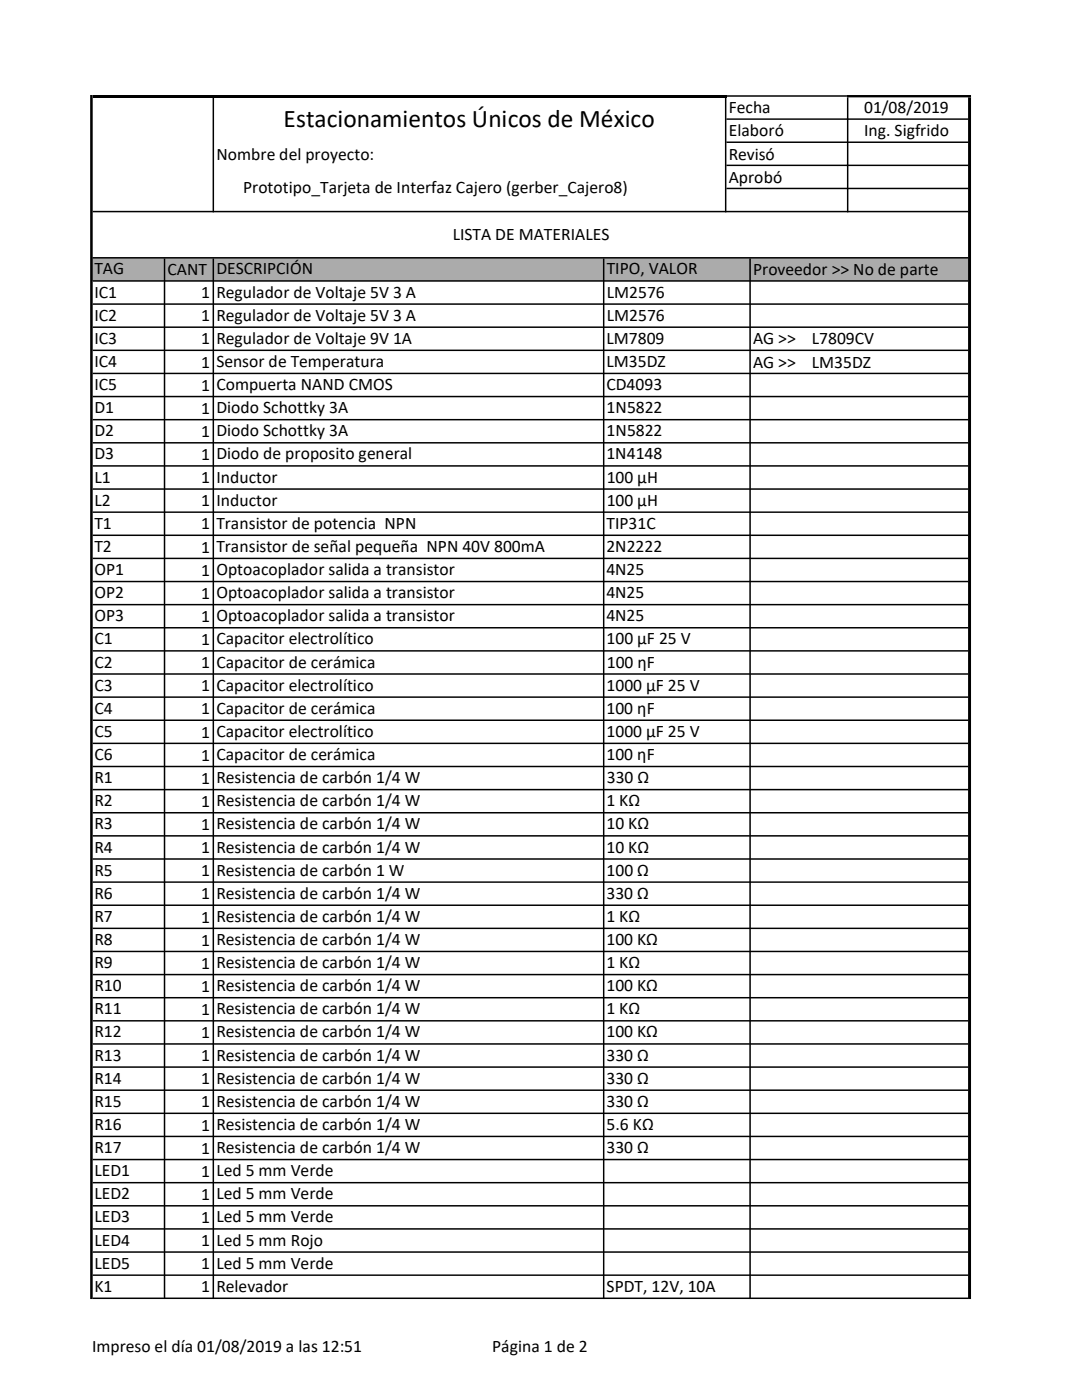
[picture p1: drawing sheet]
<svg xmlns="http://www.w3.org/2000/svg" width="216mm" height="279mm" viewBox="0 0 216 279" stroke-linecap="round" stroke-linejoin="round" font-family="sans-serif">
<defs><g id="words">
<text font-size="5.1" x="56.6" y="25.3">Estacionamientos Únicos de México</text>
<g font-size="3.5">
<text x="145.4" y="22.6">Fecha</text>
<text x="172.4" y="22.6">01/08/2019</text>
<text x="145.4" y="27.2">Elaboró</text>
<text x="172.4" y="27.2">Ing. Sigfrido</text>
<text x="43.2" y="31.8">Nombre del proyecto:</text>
<text x="145.4" y="31.8">Revisó</text>
<text x="48.5" y="38.6">Prototipo_Tarjeta de Interfaz Cajero (gerber_Cajero8)</text>
<text x="145.4" y="36.4">Aprobó</text>
<text x="90.3" y="47.8">LISTA DE MATERIALES</text>
<text x="18.8" y="59.4">IC1</text>
<text x="18.8" y="54.8">TAG</text>
<text x="33.4" y="54.9">CANT</text>
<text x="40.1" y="59.5">1</text>
<text x="43.2" y="59.4">Regulador de Voltaje 5V 3 A</text>
<text x="43.2" y="54.8">DESCRIPCIÓN</text>
<text x="121.1" y="59.4">LM2576</text>
<text x="121.1" y="54.8">TIPO, VALOR</text>
<text x="150.3" y="54.9">Proveedor &gt;&gt; No de parte</text>
<text x="18.8" y="64">IC2</text>
<text x="40.1" y="64.1">1</text>
<text x="43.2" y="64">Regulador de Voltaje 5V 3 A</text>
<text x="121.1" y="64">LM2576</text>
<text x="18.8" y="68.6">IC3</text>
<text x="40.1" y="68.7">1</text>
<text x="43.2" y="68.6">Regulador de Voltaje 9V 1A</text>
<text x="121" y="68.6">LM7809</text>
<text x="150.3" y="68.7">AG &gt;&gt;</text>
<text x="162" y="68.7">L7809CV</text>
<text x="18.8" y="73.2">IC4</text>
<text x="18.8" y="77.9">IC5</text>
<text x="40.1" y="73.4">1</text>
<text x="40.1" y="78">1</text>
<text x="43.2" y="73.2">Sensor de Temperatura</text>
<text x="43.2" y="77.9">Compuerta NAND CMOS</text>
<text x="121" y="77.9">CD4093</text>
<text x="121" y="73.2">LM35DZ</text>
<text x="150.3" y="73.4">AG &gt;&gt;</text>
<text x="162" y="73.4">LM35DZ</text>
<text x="18.8" y="82.5">D1</text>
<text x="40.1" y="82.6">1</text>
<text x="43.2" y="82.5">Diodo Schottky 3A</text>
<text x="121" y="82.5">1N5822</text>
<text x="18.8" y="87.1">D2</text>
<text x="40.1" y="87.2">1</text>
<text x="43.2" y="87.1">Diodo Schottky 3A</text>
<text x="121" y="87.1">1N5822</text>
<text x="18.8" y="91.7">D3</text>
<text x="40.1" y="91.8">1</text>
<text x="43.2" y="91.7">Diodo de proposito general</text>
<text x="121" y="91.7">1N4148</text>
<text x="18.8" y="100.9">L2</text>
<text x="18.8" y="96.3">L1</text>
<text x="40.1" y="101">1</text>
<text x="40.1" y="96.4">1</text>
<text x="43.2" y="100.9">Inductor</text>
<text x="43.2" y="96.3">Inductor</text>
<text x="121.1" y="100.9">100 μH</text>
<text x="121.1" y="96.3">100 μH</text>
<text x="18.8" y="105.5">T1</text>
<text x="40.1" y="105.7">1</text>
<text x="43.2" y="105.5">Transistor de potencia NPN</text>
<text x="121" y="105.5">TIP31C</text>
<text x="18.8" y="110.2">T2</text>
<text x="40.1" y="110.3">1</text>
<text x="43.2" y="110.2">Transistor de señal pequeña NPN 40V 800mA</text>
<text x="121" y="110.2">2N2222</text>
<text x="18.8" y="114.8">OP1</text>
<text x="18.8" y="119.4">OP2</text>
<text x="40.1" y="114.9">1</text>
<text x="40.1" y="119.5">1</text>
<text x="43.2" y="119.4">Optoacoplador salida a transistor</text>
<text x="43.2" y="114.8">Optoacoplador salida a transistor</text>
<text x="121" y="119.4">4N25</text>
<text x="121" y="114.8">4N25</text>
<text x="18.8" y="124">OP3</text>
<text x="40.1" y="124.1">1</text>
<text x="43.2" y="124">Optoacoplador salida a transistor</text>
<text x="121" y="124">4N25</text>
<text x="18.8" y="128.6">C1</text>
<text x="40.1" y="128.7">1</text>
<text x="43.2" y="128.6">Capacitor electrolítico</text>
<text x="121" y="128.6">100 μF 25 V</text>
<text x="18.8" y="133.2">C2</text>
<text x="18.8" y="137.8">C3</text>
<text x="40.1" y="138">1</text>
<text x="40.1" y="133.3">1</text>
<text x="43.2" y="137.8">Capacitor electrolítico</text>
<text x="43.2" y="133.2">Capacitor de cerámica</text>
<text x="121" y="137.8">1000 μF 25 V</text>
<text x="121.1" y="133.2">100 ηF</text>
<text x="18.8" y="142.5">C4</text>
<text x="40.1" y="142.6">1</text>
<text x="43.2" y="142.5">Capacitor de cerámica</text>
<text x="121" y="142.5">100 ηF</text>
<text x="18.8" y="147.1">C5</text>
<text x="40.1" y="147.2">1</text>
<text x="43.2" y="147.1">Capacitor electrolítico</text>
<text x="121" y="147.1">1000 μF 25 V</text>
<text x="18.8" y="151.7">C6</text>
<text x="40.1" y="151.8">1</text>
<text x="43.2" y="151.7">Capacitor de cerámica</text>
<text x="121" y="151.7">100 ηF</text>
<text x="18.8" y="156.3">R1</text>
<text x="18.8" y="160.9">R2</text>
<text x="40.1" y="156.4">1</text>
<text x="40.1" y="161">1</text>
<text x="43.2" y="156.3">Resistencia de carbón 1/4 W</text>
<text x="43.2" y="160.9">Resistencia de carbón 1/4 W</text>
<text x="121" y="160.9">1 KΩ</text>
<text x="121.1" y="156.3">330 Ω</text>
<text x="18.8" y="165.5">R3</text>
<text x="40.1" y="165.7">1</text>
<text x="43.2" y="165.5">Resistencia de carbón 1/4 W</text>
<text x="121" y="165.5">10 KΩ</text>
<text x="18.8" y="170.1">R4</text>
<text x="40.1" y="170.3">1</text>
<text x="43.2" y="170.1">Resistencia de carbón 1/4 W</text>
<text x="121" y="170.1">10 KΩ</text>
<text x="18.8" y="179.4">R6</text>
<text x="18.8" y="174.8">R5</text>
<text x="40.1" y="179.5">1</text>
<text x="40.1" y="174.9">1</text>
<text x="43.2" y="179.4">Resistencia de carbón 1/4 W</text>
<text x="43.2" y="174.8">Resistencia de carbón 1 W</text>
<text x="121" y="179.4">330 Ω</text>
<text x="121" y="174.8">100 Ω</text>
<text x="18.8" y="184">R7</text>
<text x="40.1" y="184.1">1</text>
<text x="43.2" y="184">Resistencia de carbón 1/4 W</text>
<text x="121" y="184">1 KΩ</text>
<text x="18.8" y="188.6">R8</text>
<text x="40.1" y="188.7">1</text>
<text x="43.2" y="188.6">Resistencia de carbón 1/4 W</text>
<text x="121" y="188.6">100 KΩ</text>
<text x="18.8" y="193.2">R9</text>
<text x="18.8" y="197.8">R10</text>
<text x="40.1" y="193.3">1</text>
<text x="40.1" y="198">1</text>
<text x="43.2" y="193.2">Resistencia de carbón 1/4 W</text>
<text x="43.2" y="197.8">Resistencia de carbón 1/4 W</text>
<text x="121" y="193.2">1 KΩ</text>
<text x="121" y="197.8">100 KΩ</text>
<text x="18.8" y="202.4">R11</text>
<text x="40.1" y="202.6">1</text>
<text x="43.2" y="202.4">Resistencia de carbón 1/4 W</text>
<text x="121" y="202.4">1 KΩ</text>
<text x="18.8" y="207.1">R12</text>
<text x="40.1" y="207.2">1</text>
<text x="43.2" y="207.1">Resistencia de carbón 1/4 W</text>
<text x="121" y="207.1">100 KΩ</text>
<text x="18.8" y="211.7">R13</text>
<text x="40.1" y="211.8">1</text>
<text x="43.2" y="211.7">Resistencia de carbón 1/4 W</text>
<text x="121" y="211.7">330 Ω</text>
<text x="18.8" y="216.3">R14</text>
<text x="18.8" y="220.9">R15</text>
<text x="40.1" y="216.4">1</text>
<text x="40.1" y="221">1</text>
<text x="43.2" y="216.3">Resistencia de carbón 1/4 W</text>
<text x="43.2" y="220.9">Resistencia de carbón 1/4 W</text>
<text x="121" y="216.3">330 Ω</text>
<text x="121" y="220.9">330 Ω</text>
<text x="18.8" y="225.5">R16</text>
<text x="40.1" y="225.6">1</text>
<text x="43.2" y="225.5">Resistencia de carbón 1/4 W</text>
<text x="121" y="225.5">5.6 KΩ</text>
<text x="18.8" y="230.1">R17</text>
<text x="40.1" y="230.3">1</text>
<text x="43.2" y="230.1">Resistencia de carbón 1/4 W</text>
<text x="121" y="230.1">330 Ω</text>
<text x="18.8" y="239.4">LED2</text>
<text x="18.8" y="234.7">LED1</text>
<text x="40.1" y="239.5">1</text>
<text x="40.1" y="234.9">1</text>
<text x="43.2" y="239.4">Led 5 mm Verde</text>
<text x="43.2" y="234.7">Led 5 mm Verde</text>
<text x="18.8" y="244">LED3</text>
<text x="40.1" y="244.1">1</text>
<text x="43.2" y="244">Led 5 mm Verde</text>
<text x="18.8" y="248.6">LED4</text>
<text x="40.1" y="248.7">1</text>
<text x="43.2" y="248.6">Led 5 mm Rojo</text>
<text x="18.8" y="253.2">LED5</text>
<text x="18.8" y="257.8">K1</text>
<text x="40.1" y="253.3">1</text>
<text x="40.1" y="257.9">1</text>
<text x="43.2" y="253.2">Led 5 mm Verde</text>
<text x="43.2" y="257.8">Relevador</text>
<text x="121" y="257.8">SPDT, 12V, 10A</text>
<text x="18.4" y="269.8">Impreso el día 01/08/2019 a las 12:51</text>
<text x="98.2" y="269.8">Página 1 de 2</text>
</g>
</g></defs>
<path d="M18.4 51.4h175.1v4.7h-175.1z" fill="#aeaaaa"/>
<path d="M18.5 19h126.4v.4h-126.4z" fill="#000"/>
<g fill="#000">
<path d="M144.9 19h24.1v.3h-24.1zM42.4 19.4h.3v23h-.3zM18 19h.5v240.2h-.5zM42.4 51.6h.3v207.6h-.3zM144.7 19.4h.2v23h-.2zM169 19.4h.3v23h-.3zM193.2 19.4h.6v239.8h-.6zM32.7 51.6h.3v207.6h-.3zM120.3 51.6h.3v207.6h-.3zM149.5 51.6h.3v207.6h-.3z" fill-rule="evenodd"/>
<path d="M169 19h24.8v.4h-24.8zM144.9 23.6h48.3v.3h-48.3zM144.9 28.2h48.3v.3h-48.3zM144.9 32.9h48.3v.2h-48.3zM144.9 37.5h48.3v.3h-48.3zM18.5 42.1h174.7v.3h-174.7zM18.5 51.3h174.7v.3h-174.7zM18.5 55.9h174.7v.3h-174.7zM18.5 60.5h174.7v.3h-174.7zM18.5 65.2h174.7v.2h-174.7zM18.5 69.8h174.7v.3h-174.7zM18.5 74.4h174.7v.3h-174.7zM18.5 79h174.7v.3h-174.7zM18.5 83.6h174.7v.3h-174.7zM18.5 88.2h174.7v.3h-174.7zM18.5 92.8h174.7v.3h-174.7zM18.5 97.5h174.7v.2h-174.7zM18.5 102.1h174.7v.3h-174.7zM18.5 106.7h174.7v.3h-174.7zM18.5 111.3h174.7v.3h-174.7zM18.5 115.9h174.7v.3h-174.7zM18.5 120.5h174.7v.3h-174.7zM18.5 125.1h174.7v.3h-174.7zM18.5 129.8h174.7v.2h-174.7zM18.5 134.4h174.7v.3h-174.7zM18.5 139h174.7v.3h-174.7zM18.5 143.6h174.7v.3h-174.7zM18.5 148.2h174.7v.3h-174.7zM18.5 152.8h174.7v.3h-174.7zM18.5 157.4h174.7v.3h-174.7zM18.5 162.1h174.7v.2h-174.7zM18.5 166.7h174.7v.3h-174.7zM18.5 171.3h174.7v.3h-174.7zM18.5 175.9h174.7v.3h-174.7zM18.5 180.5h174.7v.3h-174.7zM18.5 185.1h174.7v.3h-174.7zM18.5 189.7h174.7v.3h-174.7zM18.5 194.4h174.7v.2h-174.7zM18.5 199h174.7v.3h-174.7zM18.5 203.6h174.7v.3h-174.7zM18.5 208.2h174.7v.3h-174.7zM18.5 212.8h174.7v.3h-174.7zM18.5 217.4h174.7v.3h-174.7zM18.5 222h174.7v.3h-174.7zM18.5 226.7h174.7v.2h-174.7zM18.5 231.3h174.7v.3h-174.7zM18.5 235.9h174.7v.3h-174.7zM18.5 240.5h174.7v.3h-174.7zM18.5 245.1h174.7v.3h-174.7zM18.5 249.7h174.7v.3h-174.7zM18.5 254.3h174.7v.3h-174.7zM18.5 259h174.7v.2h-174.7z" fill-rule="evenodd"/>
</g>
<use href="#words"/>
</svg>
